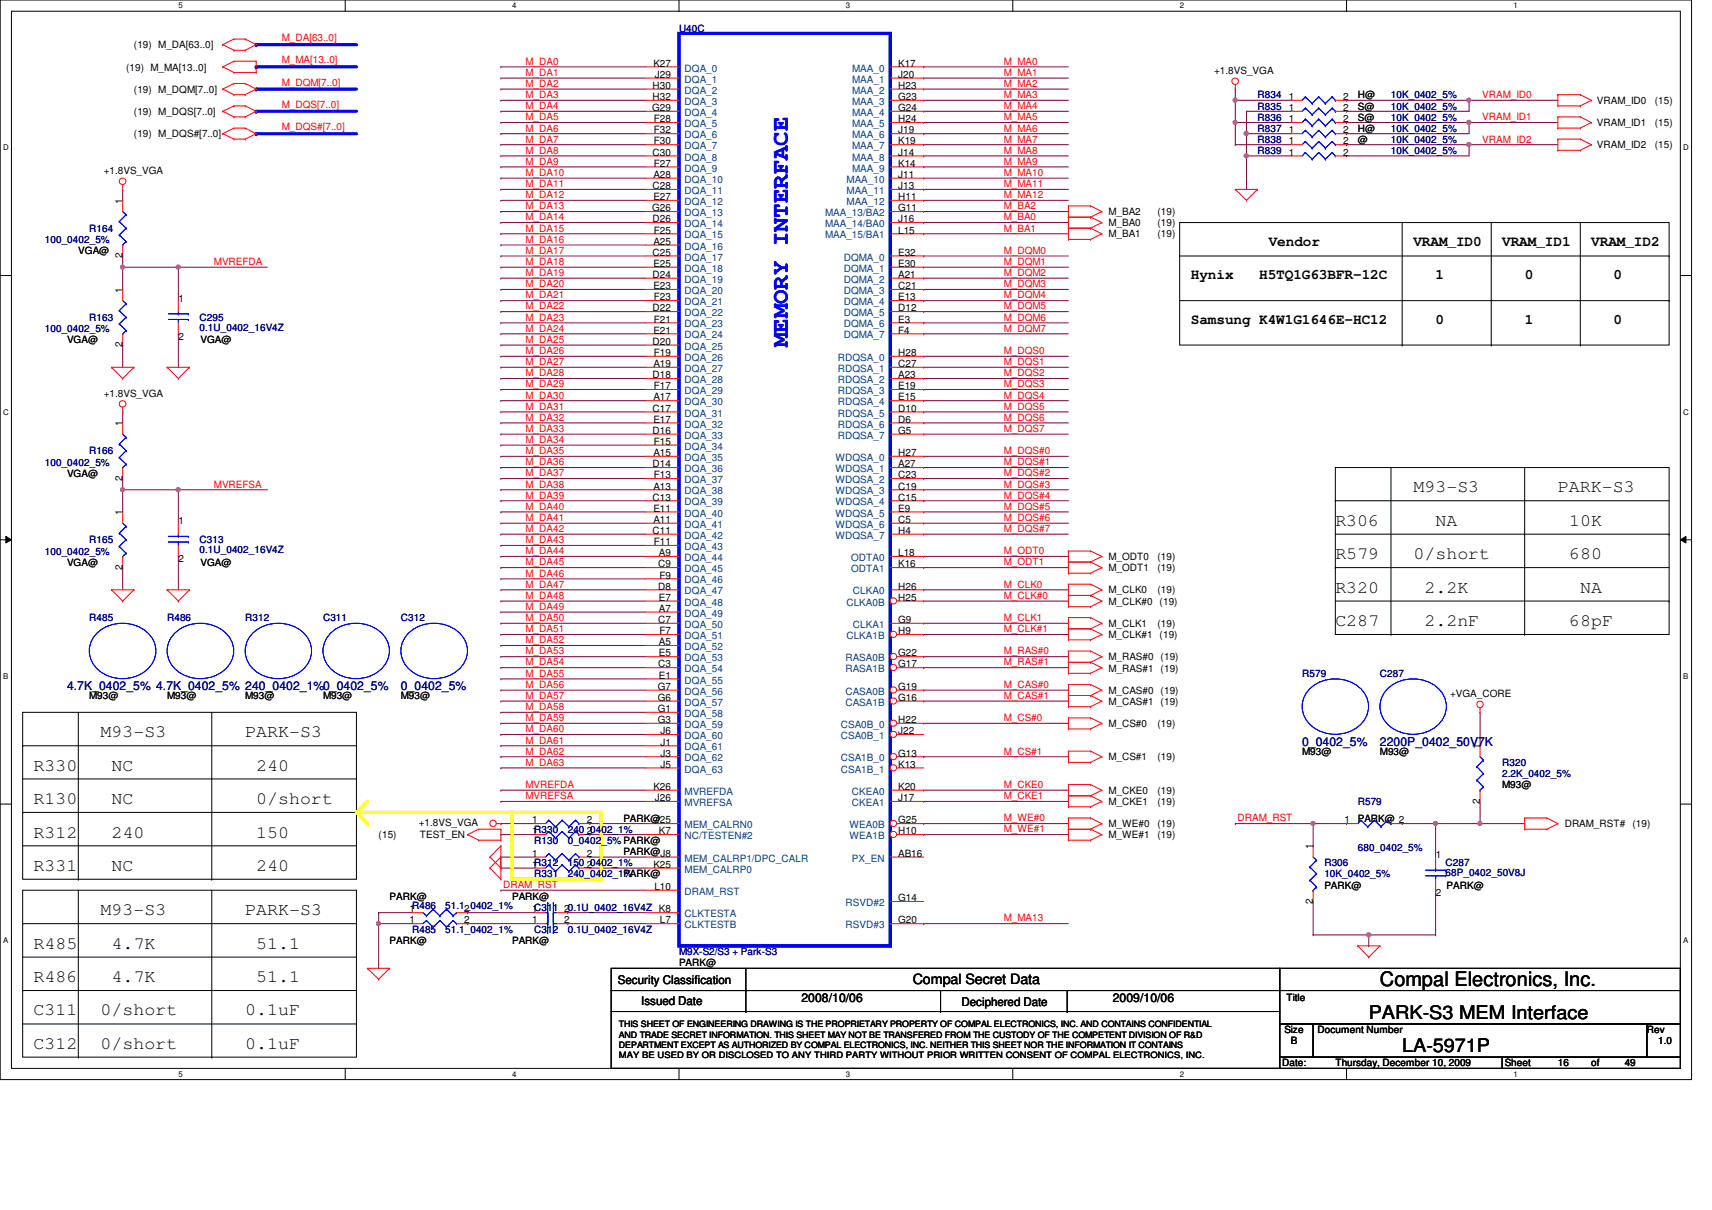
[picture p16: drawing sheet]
<svg xmlns="http://www.w3.org/2000/svg" width="297mm" height="210mm" viewBox="0 0 297 210" stroke-linecap="round" stroke-linejoin="round" font-family="sans-serif">
<defs><g id="words">
<text font-size="4" fill="#00f" x="136.7" y="60.2" transform="rotate(-90 136.7 60.2)">MEMORY INTERFACE</text>
<text font-size="3.5" x="239.4" y="171.1">Compal Electronics, Inc.</text>
<g font-size="3.3">
<text x="237.5" y="176.7">PARK-S3 MEM Interface</text>
<text x="243.3" y="182.5">LA-5971P</text>
</g>
<g font-size="3">
<text x="245.2" y="85.4">M93-S3</text>
<text x="270.3" y="85.4">PARK-S3</text>
<text x="231.7" y="91.2">R306</text>
<text x="249.1" y="91.2">NA</text>
<text x="272.2" y="91.2">10K</text>
<text x="231.7" y="97">R579</text>
<text x="245.2" y="97">0/short</text>
<text x="272.2" y="97">680</text>
<text x="231.7" y="102.8">R320</text>
<text x="247.1" y="102.8">2.2K</text>
<text x="274.2" y="102.8">NA</text>
<text x="231.7" y="108.6">C287</text>
<text x="247.1" y="108.6">2.2nF</text>
<text x="272.2" y="108.6">68pF</text>
<text x="17.4" y="127.9">M93-S3</text>
<text x="42.5" y="127.9">PARK-S3</text>
<text x="5.8" y="133.7">R330</text>
<text x="19.3" y="133.7">NC</text>
<text x="44.4" y="133.7">240</text>
<text x="5.8" y="139.5">R130</text>
<text x="19.3" y="139.5">NC</text>
<text x="44.4" y="139.5">0/short</text>
<text x="5.8" y="145.3">R312</text>
<text x="19.3" y="145.3">240</text>
<text x="44.4" y="145.3">150</text>
<text x="5.8" y="151.1">R331</text>
<text x="19.3" y="151.1">NC</text>
<text x="44.4" y="151.1">240</text>
<text x="17.4" y="158.8">M93-S3</text>
<text x="42.5" y="158.8">PARK-S3</text>
<text x="5.8" y="164.6">R485</text>
<text x="19.3" y="164.6">4.7K</text>
<text x="44.4" y="164.6">51.1</text>
<text x="5.8" y="170.4">R486</text>
<text x="19.3" y="170.4">4.7K</text>
<text x="44.4" y="170.4">51.1</text>
<text x="5.8" y="176.1">C311</text>
<text x="17.4" y="176.1">0/short</text>
<text x="42.5" y="176.1">0.1uF</text>
<text x="5.8" y="181.9">C312</text>
<text x="17.4" y="181.9">0/short</text>
<text x="42.5" y="181.9">0.1uF</text>
</g>
<g font-size="2.5">
<text x="220.1" y="42.6">Vendor</text>
<text x="245.2" y="42.6">VRAM_ID0</text>
<text x="260.6" y="42.6">VRAM_ID1</text>
<text x="276.1" y="42.6">VRAM_ID2</text>
<text x="206.6" y="48.4">Hynix</text>
<text x="218.5" y="48.4">H5TQ1G63BFR-12C</text>
<text x="249.1" y="48.4">1</text>
<text x="264.5" y="48.4">0</text>
<text x="279.9" y="48.4">0</text>
<text x="206.6" y="56.1">Samsung K4W1G1646E-HC12</text>
<text x="249.1" y="56.1">0</text>
<text x="264.5" y="56.1">1</text>
<text x="279.9" y="56.1">0</text>
<text x="158.4" y="170.8">Compal Secret Data</text>
</g>
<g font-size="2.1" fill="#000080">
<text x="11.6" y="119.7">4.7K_0402_5% 4.7K_0402_5% 240_0402_1%0_0402_5%</text>
<text x="69.6" y="119.7">0_0402_5%</text>
<text x="225.9" y="129.4">0_0402_5%</text>
<text x="239.4" y="129.4">2200P_0402_50V7K</text>
</g>
<g font-size="2.1">
<text x="107.2" y="170.6">Security Classification</text>
<text x="139.1" y="173.8">2008/10/06</text>
<text x="193.1" y="173.8">2009/10/06</text>
<text x="111.2" y="174.3">Issued Date</text>
<text x="166.8" y="174.5">Deciphered Date</text>
</g>
<g font-size="1.7" fill="#000080">
<text x="117.8" y="5.5">U40C</text>
<text x="218.2" y="17.1">R834</text>
<text x="241.3" y="17.1">10K_0402_5%</text>
<text x="218.2" y="20.9">R836</text>
<text x="218.2" y="22.9">R837</text>
<text x="218.2" y="19">R835</text>
<text x="241.3" y="20.9">10K_0402_5%</text>
<text x="241.3" y="22.9">10K_0402_5%</text>
<text x="241.3" y="19">10K_0402_5%</text>
<text x="218.2" y="26.7">R839</text>
<text x="218.2" y="24.8">R838</text>
<text x="241.3" y="26.7">10K_0402_5%</text>
<text x="241.3" y="24.8">10K_0402_5%</text>
<text x="15.5" y="40.2">R164</text>
<text x="7.8" y="42.2">100_0402_5%</text>
<text x="7.8" y="57.6">100_0402_5%</text>
<text x="15.5" y="55.7">R163</text>
<text x="34.6" y="55.7">C295</text>
<text x="34.6" y="57.4">0.1U_0402_16V4Z</text>
<text x="7.8" y="80.8">100_0402_5%</text>
<text x="15.5" y="78.8">R166</text>
<text x="15.5" y="94.3">R165</text>
<text x="34.6" y="94.3">C313</text>
<text x="7.8" y="96.2">100_0402_5%</text>
<text x="34.6" y="96">0.1U_0402_16V4Z</text>
<text x="15.5" y="107.8">R485</text>
<text x="29" y="107.8">R486</text>
<text x="42.5" y="107.8">R312</text>
<text x="56" y="107.8">C311</text>
<text x="69.6" y="107.8">C312</text>
<text x="225.9" y="117.4">R579</text>
<text x="239.4" y="117.4">C287</text>
<text x="260.6" y="132.9">R320</text>
<text x="260.6" y="134.8">2.2K_0402_5%</text>
<text x="235.6" y="139.7">R579</text>
<text x="92.7" y="146.4">R130</text>
<text x="98.5" y="146.4">0_0402_5% PARK@</text>
<text x="98.5" y="144.5">240_0402_1%</text>
<text x="235.6" y="147.6">680_0402_5%</text>
<text x="92.7" y="152.2">R331</text>
<text x="98.5" y="152.2">240_0402_1%</text>
<text x="98.5" y="150.3">150_0402_1%</text>
<text x="229.8" y="150.3">R306</text>
<text x="229.8" y="152.2">10K_0402_5%</text>
<text x="250.8" y="150.3">C287</text>
<text x="250.8" y="152">68P_0402_50V8J</text>
<text x="71.5" y="161.8">R485</text>
<text x="71.5" y="157.6">R486</text>
<text x="77.3" y="161.8">51.1_0402_1%</text>
<text x="77.3" y="157.6">51.1_0402_1%</text>
<text x="92.7" y="161.8">C312</text>
<text x="98.5" y="161.8">0.1U_0402_16V4Z</text>
<text x="117.8" y="165.7">M9X-S2/S3 + Park-S3</text>
</g>
<g font-size="1.7">
<text x="23.2" y="8.4">(19) M_DA[63..0]</text>
<text x="113.4" y="11.6">K27</text>
<text x="155.8" y="11.6">K17</text>
<text x="21.9" y="12.2">(19) M_MA[13..0]</text>
<text x="23.2" y="16.1">(19) M_DQM[7..0]</text>
<text x="113.2" y="15.4">H30</text>
<text x="113.2" y="17.4">H32</text>
<text x="113.6" y="13.5">J29</text>
<text x="155.8" y="13.5">J20</text>
<text x="155.8" y="15.4">H23</text>
<text x="155.8" y="17.4">G23</text>
<text x="210.6" y="12.8">+1.8VS_VGA</text>
<text x="223.6" y="17.4">1</text>
<text x="233" y="17.4">2</text>
<text x="235.6" y="17.1">H@</text>
<text x="23.2" y="23.8">(19) M_DQS#[7..0]</text>
<text x="23.2" y="20">(19) M_DQS[7..0]</text>
<text x="113.2" y="19.3">G29</text>
<text x="113.4" y="21.2">F28</text>
<text x="113.4" y="23.2">F32</text>
<text x="155.8" y="19.3">G24</text>
<text x="155.8" y="21.2">H24</text>
<text x="155.8" y="23.2">J19</text>
<text x="223.6" y="21.2">1</text>
<text x="223.6" y="23.2">1</text>
<text x="223.6" y="19.3">1</text>
<text x="233" y="21.2">2</text>
<text x="233" y="23.2">2</text>
<text x="233" y="19.3">2</text>
<text x="235.6" y="20.9">S@</text>
<text x="235.6" y="22.9">H@</text>
<text x="235.6" y="19">S@</text>
<text x="277.1" y="18">VRAM_ID0</text>
<text x="277.1" y="21.9">VRAM_ID1</text>
<text x="287.1" y="18">(15)</text>
<text x="287.1" y="21.9">(15)</text>
<text x="113.2" y="27">C30</text>
<text x="113.4" y="25.1">F30</text>
<text x="113.4" y="28.9">F27</text>
<text x="155.8" y="25.1">K19</text>
<text x="155.8" y="27">J14</text>
<text x="155.8" y="28.9">K14</text>
<text x="223.6" y="27">1</text>
<text x="223.6" y="25.1">1</text>
<text x="233" y="27">2</text>
<text x="233" y="25.1">2</text>
<text x="235.6" y="24.8">@</text>
<text x="277.1" y="25.7">VRAM_ID2</text>
<text x="287.1" y="25.7">(15)</text>
<text x="18" y="30.2">+1.8VS_VGA</text>
<text x="21.2" y="35.3" transform="rotate(-90 21.2 35.3)">1</text>
<text x="113.2" y="32.8">C28</text>
<text x="113.4" y="30.9">A28</text>
<text x="113.4" y="34.7">E27</text>
<text x="155.8" y="30.9">J11</text>
<text x="155.8" y="32.8">J13</text>
<text x="155.8" y="34.7">H11</text>
<text x="113.2" y="36.7">G26</text>
<text x="113.2" y="38.6">D26</text>
<text x="113.4" y="40.5">F25</text>
<text x="155.8" y="36.7">G11</text>
<text x="155.8" y="38.6">J16</text>
<text x="155.8" y="40.5">L15</text>
<text x="192.3" y="37.3">M_BA2</text>
<text x="192.3" y="39.3">M_BA0</text>
<text x="192.3" y="41.2">M_BA1</text>
<text x="200.8" y="37.3">(19)</text>
<text x="200.8" y="39.3">(19)</text>
<text x="200.8" y="41.2">(19)</text>
<text x="13.6" y="44.1">VGA@</text>
<text x="21.2" y="44.8" transform="rotate(-90 21.2 44.8)">2</text>
<text x="113.2" y="44.4">C25</text>
<text x="113.4" y="42.5">A25</text>
<text x="113.4" y="46.3">E25</text>
<text x="155.8" y="44.4">E32</text>
<text x="155.8" y="46.3">E30</text>
<text x="21.2" y="50.8" transform="rotate(-90 21.2 50.8)">1</text>
<text x="31" y="52.3">1</text>
<text x="113.2" y="48.2">D24</text>
<text x="113.4" y="50.2">E23</text>
<text x="113.4" y="52.1">F23</text>
<text x="155.8" y="48.2">A21</text>
<text x="155.8" y="50.2">C21</text>
<text x="155.8" y="52.1">E13</text>
<text x="11.6" y="59.5">VGA@</text>
<text x="31" y="59">2</text>
<text x="34.8" y="59.5">VGA@</text>
<text x="113.2" y="54">D22</text>
<text x="113.2" y="59.8">D20</text>
<text x="113.4" y="57.9">E21</text>
<text x="113.4" y="56">F21</text>
<text x="155.8" y="54">D12</text>
<text x="155.8" y="56">E3</text>
<text x="155.8" y="57.9">F4</text>
<text x="21.2" y="60.2" transform="rotate(-90 21.2 60.2)">2</text>
<text x="113.2" y="65.6">D18</text>
<text x="113.4" y="63.7">A19</text>
<text x="113.4" y="61.8">F19</text>
<text x="155.8" y="61.8">H28</text>
<text x="155.8" y="63.7">C27</text>
<text x="155.8" y="65.6">A23</text>
<text x="18" y="68.8">+1.8VS_VGA</text>
<text x="113.2" y="71.4">C17</text>
<text x="113.4" y="69.5">A17</text>
<text x="113.4" y="67.5">F17</text>
<text x="155.8" y="67.5">E19</text>
<text x="155.8" y="69.5">E15</text>
<text x="155.8" y="71.4">D10</text>
<text x="21.2" y="74" transform="rotate(-90 21.2 74)">1</text>
<text x="113.2" y="75.3">D16</text>
<text x="113.4" y="73.3">E17</text>
<text x="113.4" y="77.2">F15</text>
<text x="155.8" y="73.3">D6</text>
<text x="155.8" y="75.3">G5</text>
<text x="11.6" y="82.7">VGA@</text>
<text x="21.2" y="83.4" transform="rotate(-90 21.2 83.4)">2</text>
<text x="113.2" y="81.1">D14</text>
<text x="113.4" y="79.1">A15</text>
<text x="113.4" y="83">F13</text>
<text x="155.8" y="79.1">H27</text>
<text x="155.8" y="81.1">A27</text>
<text x="155.8" y="83">C23</text>
<text x="21.2" y="89.4" transform="rotate(-90 21.2 89.4)">1</text>
<text x="113.2" y="86.8">C13</text>
<text x="113.4" y="84.9">A13</text>
<text x="113.4" y="88.8">E11</text>
<text x="155.8" y="84.9">C19</text>
<text x="155.8" y="86.8">C15</text>
<text x="155.8" y="88.8">E9</text>
<text x="31" y="90.9">1</text>
<text x="113.2" y="92.6">C11</text>
<text x="113.4" y="90.7">A11</text>
<text x="113.4" y="94.6">F11</text>
<text x="155.8" y="90.7">C5</text>
<text x="155.8" y="92.6">H4</text>
<text x="11.6" y="98.1">VGA@</text>
<text x="21.2" y="98.8" transform="rotate(-90 21.2 98.8)">2</text>
<text x="31" y="97.6">2</text>
<text x="34.8" y="98.1">VGA@</text>
<text x="114.2" y="98.4">C9</text>
<text x="114.3" y="96.5">A9</text>
<text x="114.4" y="100.4">F9</text>
<text x="155.8" y="96.5">L18</text>
<text x="155.8" y="98.4">K16</text>
<text x="192.3" y="97.2">M_ODT0</text>
<text x="192.3" y="99.1">M_ODT1</text>
<text x="200.8" y="97.2">(19)</text>
<text x="200.8" y="99.1">(19)</text>
<text x="114.2" y="102.3">D8</text>
<text x="114.3" y="104.2">E7</text>
<text x="114.3" y="106.1">A7</text>
<text x="155.8" y="102.3">H26</text>
<text x="155.8" y="104.2">H25</text>
<text x="192.3" y="103">M_CLK0</text>
<text x="192.3" y="104.9">M_CLK#0 (19)</text>
<text x="200.8" y="103">(19)</text>
<text x="114.2" y="108.1">C7</text>
<text x="114.3" y="111.9">A5</text>
<text x="114.3" y="113.9">E5</text>
<text x="114.4" y="110">F7</text>
<text x="155.8" y="108.1">G9</text>
<text x="155.8" y="110">H9</text>
<text x="155.8" y="113.9">G22</text>
<text x="192.3" y="108.8">M_CLK1</text>
<text x="192.3" y="110.7">M_CLK#1 (19)</text>
<text x="200.8" y="108.8">(19)</text>
<text x="114.1" y="119.7">G7</text>
<text x="114.2" y="115.8">C3</text>
<text x="114.3" y="117.7">E1</text>
<text x="155.8" y="119.7">G19</text>
<text x="155.8" y="115.8">G17</text>
<text x="192.3" y="114.6">M_RAS#0 (19)</text>
<text x="192.3" y="116.5">M_RAS#1 (19)</text>
<text x="15.5" y="121.3">M93@</text>
<text x="29" y="121.3">M93@</text>
<text x="42.5" y="121.3">M93@</text>
<text x="56" y="121.3">M93@</text>
<text x="69.6" y="121.3">M93@</text>
<text x="114.1" y="121.6">G6</text>
<text x="114.1" y="123.5">G1</text>
<text x="114.1" y="125.4">G3</text>
<text x="155.8" y="121.6">G16</text>
<text x="155.8" y="125.4">H22</text>
<text x="192.3" y="120.4">M_CAS#0 (19)</text>
<text x="192.3" y="122.3">M_CAS#1 (19)</text>
<text x="251.6" y="120.9">+VGA_CORE</text>
<text x="114.6" y="127.4">J6</text>
<text x="114.6" y="129.3">J1</text>
<text x="114.6" y="131.2">J3</text>
<text x="155.8" y="127.4">J22</text>
<text x="155.8" y="131.2">G13</text>
<text x="192.3" y="126.2">M_CS#0</text>
<text x="192.3" y="131.9">M_CS#1</text>
<text x="200.8" y="126.2">(19)</text>
<text x="200.8" y="131.9">(19)</text>
<text x="225.9" y="131">M93@</text>
<text x="239.4" y="131">M93@</text>
<text x="256.7" y="129.9" transform="rotate(-90 256.7 129.9)">1</text>
<text x="113.4" y="137">K26</text>
<text x="114.6" y="133.2">J5</text>
<text x="155.8" y="137">K20</text>
<text x="155.8" y="133.2">K13</text>
<text x="192.3" y="137.7">M_CKE0</text>
<text x="200.8" y="137.7">(19)</text>
<text x="260.6" y="136.7">M93@</text>
<text x="72.6" y="143.3">+1.8VS_VGA</text>
<text x="92.3" y="142.8">1</text>
<text x="101.8" y="142.8">2</text>
<text x="108.2" y="142.5">PARK@</text>
<text x="113.6" y="139">J26</text>
<text x="113.6" y="142.8">J25</text>
<text x="155.8" y="139">J17</text>
<text x="155.8" y="142.8">G25</text>
<text x="192.3" y="139.7">M_CKE1</text>
<text x="192.3" y="143.5">M_WE#0</text>
<text x="200.8" y="143.5">(19)</text>
<text x="200.8" y="139.7">(19)</text>
<text x="233.3" y="142.8">1</text>
<text x="235.6" y="142.5">PARK@ 2</text>
<text x="256.7" y="139.4" transform="rotate(-90 256.7 139.4)">2</text>
<text x="271.5" y="143.5">DRAM_RST#</text>
<text x="283.2" y="143.5">(19)</text>
<text x="65.7" y="145.5">(15)</text>
<text x="72.9" y="145.5">TEST_EN</text>
<text x="92.3" y="144.7">1R330</text>
<text x="92.3" y="148.6">1</text>
<text x="101.8" y="144.7">2</text>
<text x="101.8" y="148.6">2</text>
<text x="108.2" y="148.3">PARK@J8</text>
<text x="114.3" y="144.7">K7</text>
<text x="155.8" y="148.6">AB16</text>
<text x="155.8" y="144.7">H10</text>
<text x="192.3" y="145.5">M_WE#1</text>
<text x="200.8" y="145.5">(19)</text>
<text x="227.8" y="147.3" transform="rotate(-90 227.8 147.3)">1</text>
<text x="249.1" y="148.8">1</text>
<text x="92.3" y="150.5">1R312</text>
<text x="101.8" y="150.5">2</text>
<text x="108.2" y="152.2">PARK@</text>
<text x="113.4" y="150.5">K25</text>
<text x="113.5" y="154.4">L10</text>
<text x="229.8" y="154.1">PARK@</text>
<text x="249.1" y="155.5">2</text>
<text x="251" y="154.1">PARK@</text>
<text x="67.6" y="156">PARK@</text>
<text x="71.1" y="160.2">1</text>
<text x="71.1" y="158.3">1</text>
<text x="80.6" y="160.2">2</text>
<text x="80.6" y="158.3">2</text>
<text x="88.9" y="156">PARK@</text>
<text x="92.3" y="158.3">1C311</text>
<text x="92.3" y="160.2">1</text>
<text x="97.9" y="158.3">20.1U_0402_16V4Z K8</text>
<text x="97.9" y="160.2">2</text>
<text x="114.5" y="160.2">L7</text>
<text x="155.8" y="156.3">G14</text>
<text x="155.8" y="160.2">G20</text>
<text x="227.8" y="156.8" transform="rotate(-90 227.8 156.8)">2</text>
<text x="67.6" y="163.8">PARK@</text>
<text x="88.9" y="163.8">PARK@</text>
<text x="117.8" y="167.6">PARK@</text>
<text x="223.2" y="173.6">Title</text>
<text x="222.8" y="179.2">Size</text>
<text x="228.6" y="179.2">Document Number</text>
<text x="285.7" y="179.2">Rev</text>
<text x="222.5" y="185">Date:</text>
<text x="224" y="181.1">B</text>
<text x="231.7" y="185">Thursday, December 10, 2009</text>
<text x="261.1" y="185">Sheet</text>
<text x="270.3" y="185">16</text>
<text x="276.1" y="185">of</text>
<text x="281.9" y="185">49</text>
<text x="287.7" y="181.1">1.0</text>
</g>
<g font-size="1.7" fill="#f00">
<text x="48.9" y="7.2">M_DA[63..0]</text>
<text x="48.9" y="11">M_MA[13..0]</text>
<text x="91.2" y="11.2">M_DA0</text>
<text x="174.2" y="11.2">M_MA0</text>
<text x="48.9" y="14.9">M_DQM[7..0]</text>
<text x="91.2" y="13.2">M_DA1</text>
<text x="91.2" y="15.1">M_DA2</text>
<text x="91.2" y="17">M_DA3</text>
<text x="174.2" y="13.2">M_MA1</text>
<text x="174.2" y="15.1">M_MA2</text>
<text x="174.2" y="17">M_MA3</text>
<text x="257.2" y="17">VRAM_ID0</text>
<text x="48.9" y="18.7">M_DQS[7..0]</text>
<text x="48.9" y="22.6">M_DQS#[7..0]</text>
<text x="91.2" y="18.9">M_DA4</text>
<text x="91.2" y="20.9">M_DA5</text>
<text x="91.2" y="22.8">M_DA6</text>
<text x="174.2" y="18.9">M_MA4</text>
<text x="174.2" y="20.9">M_MA5</text>
<text x="174.2" y="22.8">M_MA6</text>
<text x="257.2" y="20.9">VRAM_ID1</text>
<text x="91.2" y="24.7">M_DA7</text>
<text x="91.2" y="26.7">M_DA8</text>
<text x="91.2" y="28.6">M_DA9</text>
<text x="174.2" y="24.7">M_MA7</text>
<text x="174.2" y="26.7">M_MA8</text>
<text x="174.2" y="28.6">M_MA9</text>
<text x="257.2" y="24.7">VRAM_ID2</text>
<text x="91.2" y="34.4">M_DA12</text>
<text x="91.2" y="30.5">M_DA10</text>
<text x="91.2" y="32.5">M_DA11</text>
<text x="174.2" y="34.4">M_MA12</text>
<text x="174.2" y="30.5">M_MA10</text>
<text x="174.2" y="32.5">M_MA11</text>
<text x="91.2" y="36.3">M_DA13</text>
<text x="91.2" y="38.2">M_DA14</text>
<text x="91.2" y="40.2">M_DA15</text>
<text x="174.2" y="36.3">M_BA2</text>
<text x="174.2" y="38.2">M_BA0</text>
<text x="174.2" y="40.2">M_BA1</text>
<text x="37.1" y="46">MVREFDA</text>
<text x="91.2" y="42.1">M_DA16</text>
<text x="91.2" y="44">M_DA17</text>
<text x="91.2" y="46">M_DA18</text>
<text x="91.2" y="47.9">M_DA19</text>
<text x="174.2" y="44">M_DQM0</text>
<text x="174.2" y="46">M_DQM1</text>
<text x="174.2" y="47.9">M_DQM2</text>
<text x="91.2" y="49.8">M_DA20</text>
<text x="91.2" y="51.8">M_DA21</text>
<text x="91.2" y="53.7">M_DA22</text>
<text x="174.2" y="49.8">M_DQM3</text>
<text x="174.2" y="51.8">M_DQM4</text>
<text x="174.2" y="53.7">M_DQM5</text>
<text x="91.2" y="55.6">M_DA23</text>
<text x="91.2" y="57.5">M_DA24</text>
<text x="91.2" y="59.5">M_DA25</text>
<text x="174.2" y="55.6">M_DQM6</text>
<text x="174.2" y="57.5">M_DQM7</text>
<text x="91.2" y="65.3">M_DA28</text>
<text x="91.2" y="61.4">M_DA26</text>
<text x="91.2" y="63.3">M_DA27</text>
<text x="174.2" y="65.3">M_DQS2</text>
<text x="174.2" y="61.4">M_DQS0</text>
<text x="174.2" y="63.3">M_DQS1</text>
<text x="91.2" y="67.2">M_DA29</text>
<text x="91.2" y="69.1">M_DA30</text>
<text x="91.2" y="71.1">M_DA31</text>
<text x="174.2" y="67.2">M_DQS3</text>
<text x="174.2" y="69.1">M_DQS4</text>
<text x="174.2" y="71.1">M_DQS5</text>
<text x="91.2" y="73">M_DA32</text>
<text x="91.2" y="74.9">M_DA33</text>
<text x="91.2" y="76.8">M_DA34</text>
<text x="174.2" y="73">M_DQS6</text>
<text x="174.2" y="74.9">M_DQS7</text>
<text x="91.2" y="80.7">M_DA36</text>
<text x="91.2" y="82.6">M_DA37</text>
<text x="91.2" y="78.8">M_DA35</text>
<text x="174.2" y="82.6">M_DQS#2</text>
<text x="174.2" y="78.8">M_DQS#0</text>
<text x="174.2" y="80.7">M_DQS#1</text>
<text x="37.1" y="84.6">MVREFSA</text>
<text x="91.2" y="84.6">M_DA38</text>
<text x="91.2" y="86.5">M_DA39</text>
<text x="91.2" y="88.4">M_DA40</text>
<text x="174.2" y="84.6">M_DQS#3</text>
<text x="174.2" y="86.5">M_DQS#4</text>
<text x="174.2" y="88.4">M_DQS#5</text>
<text x="91.2" y="90.4">M_DA41</text>
<text x="91.2" y="92.3">M_DA42</text>
<text x="91.2" y="94.2">M_DA43</text>
<text x="174.2" y="90.4">M_DQS#6</text>
<text x="174.2" y="92.3">M_DQS#7</text>
<text x="91.2" y="96.1">M_DA44</text>
<text x="91.2" y="98.1">M_DA45</text>
<text x="91.2" y="100">M_DA46</text>
<text x="91.2" y="101.9">M_DA47</text>
<text x="174.2" y="101.9">M_CLK0</text>
<text x="174.2" y="96.1">M_ODT0</text>
<text x="174.2" y="98.1">M_ODT1</text>
<text x="91.2" y="103.9">M_DA48</text>
<text x="91.2" y="105.8">M_DA49</text>
<text x="91.2" y="107.7">M_DA50</text>
<text x="174.2" y="103.9">M_CLK#0</text>
<text x="174.2" y="107.7">M_CLK1</text>
<text x="91.2" y="111.6">M_DA52</text>
<text x="91.2" y="113.5">M_DA53</text>
<text x="91.2" y="109.7">M_DA51</text>
<text x="174.2" y="109.7">M_CLK#1</text>
<text x="174.2" y="113.5">M_RAS#0</text>
<text x="91.2" y="115.4">M_DA54</text>
<text x="91.2" y="117.4">M_DA55</text>
<text x="91.2" y="119.3">M_DA56</text>
<text x="174.2" y="119.3">M_CAS#0</text>
<text x="174.2" y="115.4">M_RAS#1</text>
<text x="91.2" y="121.2">M_DA57</text>
<text x="91.2" y="123.2">M_DA58</text>
<text x="91.2" y="125.1">M_DA59</text>
<text x="174.2" y="121.2">M_CAS#1</text>
<text x="174.2" y="125.1">M_CS#0</text>
<text x="91.2" y="127">M_DA60</text>
<text x="91.2" y="129">M_DA61</text>
<text x="91.2" y="130.9">M_DA62</text>
<text x="174.2" y="130.9">M_CS#1</text>
<text x="91.2" y="132.8">M_DA63</text>
<text x="91.2" y="136.7">MVREFDA</text>
<text x="174.2" y="136.7">M_CKE0</text>
<text x="91.2" y="138.6">MVREFSA</text>
<text x="174.2" y="138.6">M_CKE1</text>
<text x="174.2" y="142.5">M_WE#0</text>
<text x="214.7" y="142.5">DRAM_RST</text>
<text x="174.2" y="144.4">M_WE#1</text>
<text x="87.3" y="154.1">DRAM_RST</text>
<text x="174.2" y="159.9">M_MA13</text>
</g>
<g font-size="1.7" fill="#004080">
<text x="118.8" y="12.4">DQA_0</text>
<text x="118.8" y="14.4">DQA_1</text>
<text x="118.8" y="16.3">DQA_2</text>
<text x="147.9" y="12.4">MAA_0</text>
<text x="147.9" y="14.4">MAA_1</text>
<text x="147.9" y="16.3">MAA_2</text>
<text x="118.8" y="18.2">DQA_3</text>
<text x="118.8" y="20.1">DQA_4</text>
<text x="118.8" y="22.1">DQA_5</text>
<text x="147.9" y="18.2">MAA_3</text>
<text x="147.9" y="20.1">MAA_4</text>
<text x="147.9" y="22.1">MAA_5</text>
<text x="118.8" y="24">DQA_6</text>
<text x="118.8" y="25.9">DQA_7</text>
<text x="118.8" y="27.9">DQA_8</text>
<text x="118.8" y="29.8">DQA_9</text>
<text x="147.9" y="24">MAA_6</text>
<text x="147.9" y="25.9">MAA_7</text>
<text x="147.9" y="27.9">MAA_8</text>
<text x="147.9" y="29.8">MAA_9</text>
<text x="118.8" y="31.7">DQA_10</text>
<text x="118.8" y="33.7">DQA_11</text>
<text x="118.8" y="35.6">DQA_12</text>
<text x="146.9" y="31.7">MAA_10</text>
<text x="146.9" y="33.7">MAA_11</text>
<text x="146.9" y="35.6">MAA_12</text>
<text x="118.8" y="37.5">DQA_13</text>
<text x="118.8" y="39.4">DQA_14</text>
<text x="118.8" y="41.4">DQA_15</text>
<text x="143.2" y="37.5">MAA_13/BA2</text>
<text x="143.2" y="39.4">MAA_14/BA0</text>
<text x="143.2" y="41.4">MAA_15/BA1</text>
<text x="118.8" y="43.3">DQA_16</text>
<text x="118.8" y="45.2">DQA_17</text>
<text x="118.8" y="47.2">DQA_18</text>
<text x="146.4" y="45.2">DQMA_0</text>
<text x="146.4" y="47.2">DQMA_1</text>
<text x="118.8" y="49.1">DQA_19</text>
<text x="118.8" y="51">DQA_20</text>
<text x="118.8" y="53">DQA_21</text>
<text x="146.4" y="49.1">DQMA_2</text>
<text x="146.4" y="51">DQMA_3</text>
<text x="146.4" y="53">DQMA_4</text>
<text x="118.8" y="54.9">DQA_22</text>
<text x="118.8" y="56.8">DQA_23</text>
<text x="118.8" y="58.7">DQA_24</text>
<text x="146.4" y="54.9">DQMA_5</text>
<text x="146.4" y="56.8">DQMA_6</text>
<text x="146.4" y="58.7">DQMA_7</text>
<text x="118.8" y="60.7">DQA_25</text>
<text x="118.8" y="62.6">DQA_26</text>
<text x="118.8" y="64.5">DQA_27</text>
<text x="145.4" y="62.6">RDQSA_0</text>
<text x="145.4" y="64.5">RDQSA_1</text>
<text x="118.8" y="66.5">DQA_28</text>
<text x="118.8" y="68.4">DQA_29</text>
<text x="118.8" y="70.3">DQA_30</text>
<text x="145.4" y="66.5">RDQSA_2</text>
<text x="145.4" y="68.4">RDQSA_3</text>
<text x="145.4" y="70.3">RDQSA_4</text>
<text x="118.8" y="72.3">DQA_31</text>
<text x="118.8" y="74.2">DQA_32</text>
<text x="118.8" y="76.1">DQA_33</text>
<text x="145.4" y="72.3">RDQSA_5</text>
<text x="145.4" y="74.2">RDQSA_6</text>
<text x="145.4" y="76.1">RDQSA_7</text>
<text x="118.8" y="78">DQA_34</text>
<text x="118.8" y="80">DQA_35</text>
<text x="118.8" y="81.9">DQA_36</text>
<text x="118.8" y="83.8">DQA_37</text>
<text x="144.9" y="80">WDQSA_0</text>
<text x="144.9" y="81.9">WDQSA_1</text>
<text x="144.9" y="83.8">WDQSA_2</text>
<text x="118.8" y="85.8">DQA_38</text>
<text x="118.8" y="87.7">DQA_39</text>
<text x="118.8" y="89.6">DQA_40</text>
<text x="144.9" y="85.8">WDQSA_3</text>
<text x="144.9" y="87.7">WDQSA_4</text>
<text x="144.9" y="89.6">WDQSA_5</text>
<text x="118.8" y="91.6">DQA_41</text>
<text x="118.8" y="93.5">DQA_42</text>
<text x="118.8" y="95.4">DQA_43</text>
<text x="144.9" y="91.6">WDQSA_6</text>
<text x="144.9" y="93.5">WDQSA_7</text>
<text x="118.8" y="97.3">DQA_44</text>
<text x="118.8" y="99.3">DQA_45</text>
<text x="118.8" y="101.2">DQA_46</text>
<text x="147.7" y="97.3">ODTA0</text>
<text x="147.7" y="99.3">ODTA1</text>
<text x="118.8" y="103.1">DQA_47</text>
<text x="118.8" y="105.1">DQA_48</text>
<text x="118.8" y="107">DQA_49</text>
<text x="146.9" y="105.1">CLKA0B</text>
<text x="148" y="103.1">CLKA0</text>
<text x="118.8" y="108.9">DQA_50</text>
<text x="118.8" y="110.9">DQA_51</text>
<text x="118.8" y="112.8">DQA_52</text>
<text x="146.9" y="110.9">CLKA1B</text>
<text x="148" y="108.9">CLKA1</text>
<text x="118.8" y="114.7">DQA_53</text>
<text x="118.8" y="116.6">DQA_54</text>
<text x="118.8" y="118.6">DQA_55</text>
<text x="146.7" y="114.7">RASA0B</text>
<text x="146.7" y="116.6">RASA1B</text>
<text x="118.8" y="120.5">DQA_56</text>
<text x="118.8" y="122.4">DQA_57</text>
<text x="118.8" y="124.4">DQA_58</text>
<text x="146.7" y="120.5">CASA0B</text>
<text x="146.7" y="122.4">CASA1B</text>
<text x="118.8" y="126.3">DQA_59</text>
<text x="118.8" y="128.2">DQA_60</text>
<text x="118.8" y="130.2">DQA_61</text>
<text x="145.9" y="126.3">CSA0B_0</text>
<text x="145.9" y="128.2">CSA0B_1</text>
<text x="118.8" y="132.1">DQA_62</text>
<text x="118.8" y="134">DQA_63</text>
<text x="118.8" y="137.9">MVREFDA</text>
<text x="145.9" y="132.1">CSA1B_0</text>
<text x="145.9" y="134">CSA1B_1</text>
<text x="147.8" y="137.9">CKEA0</text>
<text x="118.8" y="139.8">MVREFSA</text>
<text x="118.8" y="143.7">MEM_CALRN0</text>
<text x="147.4" y="143.7">WEA0B</text>
<text x="147.8" y="139.8">CKEA1</text>
<text x="118.8" y="149.5">MEM_CALRP1/DPC_CALR</text>
<text x="118.8" y="145.6">NC/TESTEN#2</text>
<text x="147.4" y="145.6">WEA1B</text>
<text x="147.8" y="149.5">PX_EN</text>
<text x="118.8" y="151.4">MEM_CALRP0</text>
<text x="118.8" y="155.2">DRAM_RST</text>
<text x="118.8" y="159.1">CLKTESTA</text>
<text x="118.8" y="161">CLKTESTB</text>
<text x="146.7" y="157.2">RSVD#2</text>
<text x="146.7" y="161">RSVD#3</text>
</g>
<g font-size="1.5">
<text x="107.4" y="178.2">THIS SHEET OF ENGINEERING DRAWING IS THE PROPRIETARY PROPERTY OF COMPAL ELECTRONICS, INC. AND CONTAINS CONFIDENTIAL</text>
<text x="107.4" y="180">AND TRADE SECRET INFORMATION. THIS SHEET MAY NOT BE TRANSFERED FROM THE CUSTODY OF THE COMPETENT DIVISION OF R&amp;D</text>
<text x="107.4" y="181.8">DEPARTMENT EXCEPT AS AUTHORIZED BY COMPAL ELECTRONICS, INC. NEITHER THIS SHEET NOR THE INFORMATION IT CONTAINS</text>
<text x="107.4" y="183.6">MAY BE USED BY OR DISCLOSED TO ANY THIRD PARTY WITHOUT PRIOR WRITTEN CONSENT OF COMPAL ELECTRONICS, INC.</text>
</g>
<g font-size="1.4">
<text x="30.9" y="1.4">5</text>
<text x="88.9" y="1.4">4</text>
<text x="146.8" y="1.4">3</text>
<text x="204.7" y="1.4">2</text>
<text x="262.6" y="1.4">1</text>
<text x=".5" y="26.1">D</text>
<text x="292.1" y="26.1">D</text>
<text x=".5" y="71.9">C</text>
<text x="292.1" y="71.9">C</text>
<text x=".5" y="117.8">B</text>
<text x="292.1" y="117.8">B</text>
<text x=".5" y="163.6">A</text>
<text x="292.1" y="163.6">A</text>
<text x="30.9" y="186.8">5</text>
<text x="88.9" y="186.8">4</text>
<text x="146.8" y="186.8">3</text>
<text x="204.7" y="186.8">2</text>
<text x="262.6" y="186.8">1</text>
</g>
</g></defs>
<path d="M0 0h293.5v187.3h-293.5zM2 1.9h289.5v183.4h-289.5z" fill="none" stroke="#000" stroke-width=".17"/>
<g fill="#fff">
<path d="M30.9 .2h.8v1.5h-.8z"/>
<path d="M30.9 185.5h.8v1.6h-.8z"/>
</g>
<path d="M59.9 0v1.9M59.9 185.3v2" fill="none" stroke="#000" stroke-width=".17"/>
<g fill="#fff">
<path d="M88.9 .2h.7v1.5h-.7z"/>
<path d="M88.9 185.5h.7v1.6h-.7z"/>
</g>
<path d="M117.8 0v1.9M117.8 185.3v2" fill="none" stroke="#000" stroke-width=".17"/>
<g fill="#fff">
<path d="M146.8 .2h.7v1.5h-.7z"/>
<path d="M146.8 185.5h.7v1.6h-.7z"/>
</g>
<path d="M175.7 0v1.9M175.7 185.3v2" fill="none" stroke="#000" stroke-width=".17"/>
<g fill="#fff">
<path d="M204.7 .2h.7v1.5h-.7z"/>
<path d="M204.7 185.5h.7v1.6h-.7z"/>
</g>
<path d="M233.6 0v1.9M233.6 185.3v2" fill="none" stroke="#000" stroke-width=".17"/>
<g fill="#fff">
<path d="M262.6 .2h.8v1.5h-.8z"/>
<path d="M262.6 185.5h.8v1.6h-.8z"/>
<path d="M.5 24.8h1v1.6h-1z"/>
<path d="M292.1 24.8h.9v1.6h-.9z"/>
<path d="M.5 70.7h1v1.5h-1z"/>
<path d="M292.1 70.7h.9v1.5h-.9z"/>
</g>
<path d="M0 47.8h2M291.5 47.8h2" fill="none" stroke="#000" stroke-width=".17"/>
<g fill="#fff">
<path d="M.5 116.5h.9v1.6h-.9z"/>
<path d="M292.1 116.5h.8v1.6h-.8z"/>
</g>
<path d="M0 93.6h2M1 93l1 .6-1 .6zM291.5 93.6l1-.6v1.2zM291.5 93.6h2" fill="none" stroke="#000" stroke-width=".17"/>
<path d="M1 93l1 .6-1 .6zM291.5 93.6l1-.6v1.2z" fill="#000"/>
<g fill="#fff">
<path d="M.5 162.4h.9v1.5h-.9z"/>
<path d="M292.1 162.4h.8v1.5h-.8z"/>
</g>
<path d="M0 139.5h2M291.5 139.5h2" fill="none" stroke="#000" stroke-width=".17"/>
<g fill="none" stroke="#800040" stroke-width=".17">
<path d="M86.9 11.6h.1M86.9 13.5h.1M86.9 15.5h.1M86.9 17.4h.1M86.9 19.3h.1M86.9 11.6h25.1M86.9 13.5h25.1M86.9 15.5h25.1M86.9 17.4h25.1M86.9 19.3h25.1M160.3 19.3h.1M160.3 11.6h.1"/>
<path d="M160.3 13.5h.1M160.3 15.5h.1M160.3 17.4h.1M160.3 11.6h25.1M160.3 13.5h25.1M160.3 15.5h25.1M160.3 17.4h25.1M160.3 19.3h25.1M21.3 32.9h.1M21.3 32.9v1.9M86.9 21.3h.1M86.9 23.2h.1"/>
<path d="M86.9 25.1h.1M86.9 34.8h.1M86.9 36.7h.1M86.9 38.6h.1M86.9 27.1h.1M86.9 29h.1M86.9 30.9h.1M86.9 32.9h.1M86.9 21.3h25.1M86.9 23.2h25.1M86.9 25.1h25.1M86.9 34.8h25.1"/>
<path d="M86.9 36.7h25.1M86.9 38.6h25.1M86.9 27.1h25.1M86.9 29h25.1M86.9 30.9h25.1M86.9 32.9h25.1M160.3 21.3h.1M160.3 23.2h.1M160.3 25.1h.1M160.3 34.8h.1M160.3 36.7h.1M160.3 38.6h.1"/>
<path d="M160.3 27.1h.1M160.3 29h.1M160.3 30.9h.1M160.3 32.9h.1M160.3 21.3h25.1M160.3 23.2h25.1M160.3 25.1h25.1M160.3 34.8h25.1M160.3 36.7h25.1M160.3 38.6h25.1M160.3 27.1h25.1M160.3 29h25.1"/>
<path d="M160.3 30.9h25.1M160.3 32.9h25.1M21.3 46.4h.1M21.3 46.4v3.8M30.9 46.4h.1M30.9 46.4h15.5M86.9 40.6h.1M86.9 50.2h.1M86.9 52.2h.1M86.9 54.1h.1M86.9 56h.1M86.9 57.9h.1"/>
<path d="M86.9 59.9h.1M86.9 42.5h.1M86.9 44.4h.1M86.9 46.4h.1M86.9 48.3h.1M86.9 40.6h25.1M86.9 50.2h25.1M86.9 52.2h25.1M86.9 54.1h25.1M86.9 56h25.1M86.9 57.9h25.1M86.9 59.9h25.1"/>
<path d="M86.9 42.5h25.1M86.9 44.4h25.1M86.9 46.4h25.1M86.9 48.3h25.1M160.3 40.6h.1M160.3 50.2h.1M160.3 52.2h.1M160.3 54.1h.1M160.3 56h.1M160.3 57.9h.1M160.3 44.4h.1M160.3 46.4h.1"/>
<path d="M160.3 48.3h.1M160.3 40.6h25.1M160.3 50.2h25.1M160.3 52.2h25.1M160.3 54.1h25.1M160.3 56h25.1M160.3 57.9h25.1M160.3 44.4h25.1M160.3 46.4h25.1M160.3 48.3h25.1M86.9 65.7h.1M86.9 67.6h.1"/>
<path d="M86.9 69.5h.1M86.9 71.5h.1M86.9 61.8h.1M86.9 63.7h.1M86.9 73.4h.1M86.9 75.3h.1M86.9 77.2h.1M86.9 79.2h.1M86.9 65.7h25.1M86.9 67.6h25.1M86.9 69.5h25.1M86.9 71.5h25.1"/>
<path d="M86.9 61.8h25.1M86.9 63.7h25.1M86.9 73.4h25.1M86.9 75.3h25.1M86.9 77.2h25.1M86.9 79.2h25.1M160.3 65.7h.1M160.3 67.6h.1M160.3 69.5h.1M160.3 71.5h.1M160.3 61.8h.1M160.3 63.7h.1"/>
<path d="M160.3 73.4h.1M160.3 75.3h.1M160.3 79.2h.1M160.3 65.7h25.1M160.3 67.6h25.1M160.3 69.5h25.1M160.3 71.5h25.1M160.3 61.8h25.1M160.3 63.7h25.1M160.3 73.4h25.1M160.3 75.3h25.1M160.3 79.2h25.1"/>
<path d="M86.9 81.1h.1M86.9 83h.1M86.9 85h.1M86.9 86.9h.1M86.9 96.5h.1M86.9 98.5h.1M86.9 88.8h.1M86.9 90.8h.1M86.9 92.7h.1M86.9 94.6h.1M86.9 81.1h25.1M86.9 83h25.1"/>
<path d="M86.9 85h25.1M86.9 86.9h25.1M86.9 96.5h25.1M86.9 98.5h25.1M86.9 88.8h25.1M86.9 90.8h25.1M86.9 92.7h25.1M86.9 94.6h25.1M160.3 83h.1M160.3 85h.1M160.3 86.9h.1M160.3 88.8h.1"/>
<path d="M160.3 81.1h.1M160.3 90.8h.1M160.3 92.7h.1M160.3 96.5h.1M160.3 98.5h.1M160.3 81.1h25.1M160.3 83h25.1M160.3 85h25.1M160.3 86.9h25.1M160.3 96.5h25.1M160.3 98.5h25.1M160.3 88.8h25.1"/>
<path d="M160.3 90.8h25.1M160.3 92.7h25.1M86.9 100.4h.1M86.9 102.3h.1M86.9 112h.1M86.9 113.9h.1M86.9 115.8h.1M86.9 117.8h.1M86.9 119.7h.1M86.9 104.3h.1M86.9 106.2h.1M86.9 108.1h.1"/>
<path d="M86.9 110.1h.1M86.9 100.4h25.1M86.9 102.3h25.1M86.9 112h25.1M86.9 113.9h25.1M86.9 115.8h25.1M86.9 117.8h25.1M86.9 119.7h25.1M86.9 104.3h25.1M86.9 106.2h25.1M86.9 108.1h25.1M86.9 110.1h25.1"/>
<path d="M160.3 102.3h.1M160.3 104.3h.1M160.3 108.1h.1M160.3 110.1h.1M160.3 119.7h.1M160.3 113.9h.1M160.3 115.8h.1M160.3 102.3h25.1M160.3 113.9h25.1M160.3 115.8h25.1M160.3 119.7h25.1M160.3 104.3h25.1"/>
<path d="M160.3 108.1h25.1M160.3 110.1h25.1M86.9 127.4h.1M86.9 129.4h.1M86.9 131.3h.1M86.9 133.2h.1M86.9 121.6h.1M86.9 123.6h.1M86.9 125.5h.1M86.9 137.1h.1M86.9 139h.1M86.9 127.4h25.1"/>
<path d="M86.9 129.4h25.1M86.9 131.3h25.1M86.9 133.2h25.1M86.9 121.6h25.1M86.9 123.6h25.1M86.9 125.5h25.1M86.9 137.1h25.1M86.9 139h25.1M160.3 121.6h.1M160.3 125.5h.1M160.3 137.1h.1M160.3 139h.1"/>
<path d="M160.3 131.3h.1M160.3 131.3h25.1M160.3 121.6h25.1M160.3 125.5h25.1M160.3 137.1h25.1M160.3 139h25.1M86.9 142.9h.1M86.9 150.6h.1M86.9 142.9h5.8M86.9 150.6h5.8M102.4 142.9h.1M102.4 150.6h.1"/>
<path d="M102.4 142.9h9.6M102.4 150.6h9.6M160.3 142.9h.1M160.3 144.8h.1M160.3 142.9h25.1M160.3 144.8h25.1"/>
</g>
<circle cx="30.9" cy="46.3" r=".37" fill="#f0f"/>
<circle cx="30.9" cy="46.3" r=".37" fill="none" stroke="#f0f" stroke-width=".17"/>
<path d="M21.3 59.9h.1M21.3 44.4h.1M21.3 46.4h.1M21.3 44.4v2M21.3 59.9v3.8M21.3 46.4h9.6M30.9 46.4h.1M30.9 46.4v5.8" fill="none" stroke="#800040" stroke-width=".17"/>
<circle cx="21.3" cy="46.3" r=".37" fill="#f0f"/>
<circle cx="21.3" cy="46.3" r=".37" fill="none" stroke="#f0f" stroke-width=".17"/>
<path d="M30.9 57.9h.1M30.9 57.9v5.8M21.3 71.5h.1M21.3 71.5v1.9M21.3 85h.1M21.3 85v3.8M30.9 85h.1M30.9 85h15.5" fill="none" stroke="#800040" stroke-width=".17"/>
<circle cx="30.9" cy="84.9" r=".37" fill="#f0f"/>
<circle cx="30.9" cy="84.9" r=".37" fill="none" stroke="#f0f" stroke-width=".17"/>
<path d="M21.3 98.5h.1M21.3 83h.1M21.3 85h.1M21.3 83v2M21.3 98.5v3.8M21.3 85h9.6M30.9 85h.1M30.9 85v5.8" fill="none" stroke="#800040" stroke-width=".17"/>
<circle cx="21.3" cy="84.9" r=".37" fill="#f0f"/>
<circle cx="21.3" cy="84.9" r=".37" fill="none" stroke="#f0f" stroke-width=".17"/>
<g fill="none" stroke="#800040" stroke-width=".17">
<path d="M30.9 96.5h.1M30.9 96.5v5.8M65.7 158.3h.1M65.7 158.3h5.8M81.1 158.3h.1M81.1 158.3h11.6M98.5 158.3h.1M98.5 158.3h13.5M65.7 160.2h.1M65.7 160.2h5.8M81.1 160.2h.1M81.1 160.2h11.6"/>
<path d="M98.5 160.2h.1M98.5 160.2h13.5"/>
</g>
<circle cx="65.7" cy="160.2" r=".37" fill="#f0f"/>
<circle cx="65.7" cy="160.2" r=".37" fill="none" stroke="#f0f" stroke-width=".17"/>
<path d="M65.7 158.3h.1M65.7 158.3v9.7M65.7 160.2h.1" fill="none" stroke="#800040" stroke-width=".17"/>
<path d="M44.4 7.7h17.4" fill="none" stroke="#00f" stroke-width=".55"/>
<circle cx="44.4" cy="7.7" r=".28" fill="#00f"/>
<path d="M44.4 15.5h17.4" fill="none" stroke="#00f" stroke-width=".55"/>
<circle cx="44.4" cy="15.5" r=".28" fill="#00f"/>
<path d="M44.4 19.3h17.4" fill="none" stroke="#00f" stroke-width=".55"/>
<circle cx="44.4" cy="19.3" r=".28" fill="#00f"/>
<path d="M44.4 11.6h17.4" fill="none" stroke="#00f" stroke-width=".55"/>
<circle cx="44.4" cy="11.6" r=".28" fill="#00f"/>
<path d="M44.4 23.2h17.4" fill="none" stroke="#00f" stroke-width=".55"/>
<circle cx="44.4" cy="23.2" r=".28" fill="#00f"/>
<path d="M86.9 154.4h.1M86.9 154.4h25.1M214.3 142.9h.1M214.3 142.9h13.5M160.3 160.2h.1M160.3 160.2h25.1" fill="none" stroke="#800040" stroke-width=".17"/>
<circle cx="227.8" cy="142.8" r=".37" fill="#f0f"/>
<circle cx="227.8" cy="142.8" r=".37" fill="none" stroke="#f0f" stroke-width=".17"/>
<path d="M227.8 146.7h.1M233.6 142.9h.1M233.6 142.9h-5.8v3.8M243.3 142.9h.1M243.3 142.9h5.8M249.1 142.9h.1M249.1 142.9v5.8" fill="none" stroke="#800040" stroke-width=".17"/>
<circle cx="249.1" cy="142.8" r=".37" fill="#f0f"/>
<circle cx="249.1" cy="142.8" r=".37" fill="none" stroke="#f0f" stroke-width=".17"/>
<path d="M227.8 156.4h.1M227.8 156.4v5.8M249.1 142.9h7.7M249.1 154.4v7.8M256.8 142.9h.1M237.5 162.2h.1M237.5 164.1h.1M237.5 162.2h11.6M237.5 162.2v1.9M249.1 162.2h.1" fill="none" stroke="#800040" stroke-width=".17"/>
<circle cx="237.5" cy="162.2" r=".37" fill="#f0f"/>
<circle cx="237.5" cy="162.2" r=".37" fill="none" stroke="#f0f" stroke-width=".17"/>
<path d="M256.8 139v3.9M256.8 142.9h.1M227.8 162.2h.1M227.8 162.2h9.7" fill="none" stroke="#800040" stroke-width=".17"/>
<circle cx="256.8" cy="142.8" r=".37" fill="#f0f"/>
<circle cx="256.8" cy="142.8" r=".37" fill="none" stroke="#f0f" stroke-width=".17"/>
<g fill="none" stroke="#800040" stroke-width=".17">
<path d="M214.3 17.4h.1M214.3 15.5h.1M214.3 17.4h9.7M214.3 15.5v1.9M256.8 129.4h.1M256.8 123.6v5.8M86.9 148.7h.1M86.9 144.8h.1M86.9 148.7h5.8M86.9 144.8h5.8M102.4 148.7h.1M102.4 144.8h.1"/>
<path d="M102.4 148.7h9.6M102.4 144.8h9.6M256.8 142.9h7.7M264.5 142.9h.1"/>
</g>
<circle cx="214.3" cy="17.4" r=".37" fill="#f0f"/>
<circle cx="214.3" cy="17.4" r=".37" fill="none" stroke="#f0f" stroke-width=".17"/>
<path d="M254.9 21.3h.1M254.9 21.3h15.4" fill="none" stroke="#800040" stroke-width=".17"/>
<circle cx="254.9" cy="21.2" r=".37" fill="#f0f"/>
<circle cx="254.9" cy="21.2" r=".37" fill="none" stroke="#f0f" stroke-width=".17"/>
<path d="M254.9 17.4h.1M254.9 17.4h15.4M216.3 23.2h.1M216.3 23.2v3.9" fill="none" stroke="#800040" stroke-width=".17"/>
<circle cx="254.9" cy="17.4" r=".37" fill="#f0f"/>
<circle cx="254.9" cy="17.4" r=".37" fill="none" stroke="#f0f" stroke-width=".17"/>
<path d="M254.9 25.1h.1M254.9 25.1h15.4" fill="none" stroke="#800040" stroke-width=".17"/>
<circle cx="254.9" cy="25.1" r=".37" fill="#f0f"/>
<circle cx="254.9" cy="25.1" r=".37" fill="none" stroke="#f0f" stroke-width=".17"/>
<path d="M216.3 23.2h.1M216.3 23.2h7.7" fill="none" stroke="#800040" stroke-width=".17"/>
<circle cx="216.2" cy="23.2" r=".38" fill="#f0f"/>
<circle cx="216.2" cy="23.2" r=".38" fill="none" stroke="#f0f" stroke-width=".17"/>
<g fill="none" stroke="#800040" stroke-width=".17">
<path d="M214.3 17.4h.1M214.3 17.4v3.9M216.3 19.3h.1M216.3 19.3v3.9M216.3 19.3h7.7M233.6 19.3h.1M233.6 17.4h.1M233.6 17.4h21.3M254.9 17.4h.1M254.9 17.4v1.9h-21.3M214.3 21.3h.1M214.3 21.3h9.7"/>
<path d="M216.3 27.1h.1M216.3 27.1v5.8M233.6 23.2h.1M233.6 21.3h.1M233.6 21.3h21.3M254.9 21.3h.1M254.9 21.3v1.9h-21.3"/>
</g>
<circle cx="216.2" cy="27" r=".37" fill="#f0f"/>
<circle cx="216.2" cy="27" r=".37" fill="none" stroke="#f0f" stroke-width=".17"/>
<path d="M214.3 25.1h.1M214.3 21.3h.1M214.3 25.1h9.7M214.3 21.3v3.8M233.6 27.1h.1M233.6 25.1h.1M233.6 25.1h21.3M254.9 25.1h.1M254.9 25.1v2h-21.3" fill="none" stroke="#800040" stroke-width=".17"/>
<circle cx="214.3" cy="21.2" r=".37" fill="#f0f"/>
<circle cx="214.3" cy="21.2" r=".37" fill="none" stroke="#f0f" stroke-width=".17"/>
<path d="M216.3 27.1h.1M216.3 27.1h7.7" fill="none" stroke="#800040" stroke-width=".17"/>
<g fill="none" stroke="#f00" stroke-width=".17">
<path d="M38.6 19.3h.1M38.6 15.5h.1M38.6 7.7h.1M38.6 11.6h.1M38.6 19.3l2 1M38.6 15.5l2 .9M38.6 7.7l2 1M38.6 11.6l2 1M40.6 18.4h.1M40.6 14.5h.1M40.6 16.4h.1M40.6 6.8h.1"/>
<path d="M40.6 8.7h.1M40.6 10.6h.1M40.6 12.6h.1M40.6 18.4l-2 .9M40.6 18.4h1.9M40.6 14.5l-2 1M40.6 14.5h1.9M40.6 16.4h1.9M40.6 6.8l-2 .9M40.6 6.8h1.9M40.6 8.7h1.9M40.6 10.6l-2 1"/>
<path d="M40.6 10.6h3.8M40.6 12.6h3.8M42.5 18.4h.1M42.5 14.5h.1M42.5 16.4h.1M42.5 6.8h.1M42.5 8.7h.1M42.5 18.4l1.9 .9M42.5 14.5l1.9 1M42.5 6.8l1.9 .9M44.4 19.3h.1M44.4 15.5h.1"/>
<path d="M44.4 7.7h.1M44.4 10.6h.1M44.4 12.6h.1M44.4 19.3l-1.9 1M44.4 15.5l-1.9 .9M44.4 7.7l-1.9 1M44.4 10.6v2M214.3 15.5h.1M214.3 14.7v.8M270.3 16.4h.1M270.3 18.4h.1M270.3 18.4h3.9"/>
<path d="M270.3 16.4h3.9M270.3 16.4v2M274.2 16.4h.1M274.2 18.4h.1M274.2 16.4l1.9 1M276.1 17.4h.1M276.1 17.4l-1.9 1M21.3 32.9h.1M21.3 32v.9M38.6 23.2h.1M38.6 23.2l2 .9M40.6 22.2h.1"/>
<path d="M40.6 24.1h.1M40.6 20.3h.1M40.6 22.2l-2 1M40.6 22.2h1.9M40.6 24.1h1.9M40.6 20.3h1.9M42.5 22.2h.1M42.5 24.1h.1M42.5 20.3h.1M42.5 22.2l1.9 1M44.4 23.2h.1M44.4 23.2l-1.9 .9"/>
<path d="M185.4 35.7h.1M185.4 37.7h.1M185.4 39.6h.1M185.4 35.7h3.8M185.4 35.7v5.8M185.4 37.7h3.8M185.4 39.6h3.8M189.2 35.7h.1M189.2 37.7h.1M189.2 39.6h.1M189.2 35.7l2 1M189.2 37.7l2 .9"/>
<path d="M189.2 39.6l2 1M191.2 36.7h.1M191.2 38.6h.1M191.2 36.7l-2 1M191.2 38.6l-2 1M214.3 32.9h.1M214.3 32.9h3.9M214.3 32.9l2 1.9M216.3 34.8h.1M218.2 32.9h.1M218.2 32.9l-1.9 1.9M270.3 20.3h.1"/>
<path d="M270.3 22.2h.1M270.3 24.1h.1M270.3 26.1h.1M270.3 22.2h3.9M270.3 24.1h3.9M270.3 20.3h3.9M270.3 20.3v1.9M270.3 24.1v2M270.3 26.1h3.9M274.2 20.3h.1M274.2 22.2h.1M274.2 24.1h.1"/>
<path d="M274.2 26.1h.1M274.2 20.3l1.9 1M274.2 24.1l1.9 1M276.1 21.3h.1M276.1 25.1h.1M276.1 21.3l-1.9 .9M276.1 25.1l-1.9 1M185.4 41.5h.1M185.4 41.5h3.8M189.2 41.5h.1M191.2 40.6h.1M191.2 40.6l-2 .9"/>
<path d="M19.3 63.7h.1M19.3 63.7h3.9M19.3 63.7l2 2M21.3 65.7h.1M21.3 71.5h.1M21.3 70.7v.8M23.2 63.7h.1M23.2 63.7l-1.9 2M29 63.7h.1M29 63.7h3.9M29 63.7l1.9 2M30.9 65.7h.1"/>
<path d="M32.9 63.7h.1M32.9 63.7l-2 2M185.4 95.6h.1M185.4 97.5h.1M185.4 99.4h.1M185.4 95.6v3.8M185.4 95.6h3.8M185.4 97.5h3.8M185.4 99.4h3.8M189.2 95.6h.1M189.2 97.5h.1M189.2 99.4h.1"/>
<path d="M189.2 95.6l2 .9M189.2 97.5l2 1M191.2 96.5h.1M191.2 98.5h.1M191.2 96.5l-2 1M191.2 98.5l-2 .9M19.3 102.3h.1M19.3 102.3h3.9M19.3 102.3l2 2M21.3 104.3h.1M23.2 102.3h.1M23.2 102.3l-1.9 2"/>
<path d="M29 102.3h.1M29 102.3h3.9M29 102.3l1.9 2M30.9 104.3h.1M32.9 102.3h.1M32.9 102.3l-2 2M185.4 101.3h.1M185.4 103.3h.1M185.4 105.2h.1M185.4 107.1h.1M185.4 109.1h.1M185.4 111h.1"/>
<path d="M185.4 112.9h.1M185.4 114.9h.1M185.4 116.8h.1M185.4 118.7h.1M185.4 101.3v3.9M185.4 107.1v3.9M185.4 112.9v3.9M185.4 118.7v3.9M185.4 101.3h3.8M185.4 103.3h3.8M185.4 105.2h3.8M185.4 107.1h3.8"/>
<path d="M185.4 109.1h3.8M185.4 111h3.8M185.4 112.9h3.8M185.4 114.9h3.8M185.4 116.8h3.8M185.4 118.7h3.8M189.2 101.3h.1M189.2 103.3h.1M189.2 105.2h.1M189.2 107.1h.1M189.2 109.1h.1M189.2 111h.1"/>
<path d="M189.2 112.9h.1M189.2 114.9h.1M189.2 116.8h.1M189.2 118.7h.1M189.2 101.3l2 1M189.2 103.3l2 1M189.2 107.1l2 1M189.2 109.1l2 1M189.2 112.9l2 1M189.2 114.9l2 .9M189.2 118.7l2 1M191.2 102.3h.1"/>
<path d="M191.2 104.3h.1M191.2 108.1h.1M191.2 110.1h.1M191.2 113.9h.1M191.2 115.8h.1M191.2 119.7h.1M191.2 102.3l-2 1M191.2 104.3l-2 .9M191.2 108.1l-2 1M191.2 110.1l-2 .9M191.2 113.9l-2 1M191.2 115.8l-2 1"/>
<path d="M191.2 119.7l-2 .9M185.4 120.6h.1M185.4 122.6h.1M185.4 124.5h.1M185.4 126.4h.1M185.4 130.3h.1M185.4 132.2h.1M185.4 136.1h.1M185.4 138h.1M185.4 140h.1M185.4 124.5v1.9M185.4 130.3v1.9"/>
<path d="M185.4 136.1v3.9M185.4 120.6h3.8M185.4 122.6h3.8M185.4 124.5h3.8M185.4 126.4h3.8M185.4 130.3h3.8M185.4 132.2h3.8M185.4 136.1h3.8M185.4 138h3.8M185.4 140h3.8M189.2 120.6h.1M189.2 122.6h.1"/>
<path d="M189.2 124.5h.1M189.2 126.4h.1M189.2 130.3h.1M189.2 132.2h.1M189.2 136.1h.1M189.2 138h.1M189.2 140h.1M189.2 120.6l2 1M189.2 124.5l2 1M189.2 130.3l2 1M189.2 136.1l2 1M189.2 138l2 1"/>
<path d="M191.2 121.6h.1M191.2 125.5h.1M191.2 131.3h.1M191.2 137.1h.1M191.2 139h.1M191.2 121.6l-2 1M191.2 125.5l-2 .9M191.2 131.3l-2 .9M191.2 137.1l-2 .9M191.2 139l-2 1M256.8 123.6h.1M256.8 122.8v.8"/>
<path d="M81.1 144.8h.1M81.1 144.8l2 1M83.1 143.8h.1M83.1 145.8h.1M83.1 143.8h3.8M83.1 145.8h3.8M83.1 143.8l-2 1M85 150.6h.1M85 148.7h.1M85 150.6l1.9 1.9M85 148.7l1.9 1.9M86.1 142.9h.8"/>
<path d="M86.9 143.8h.1M86.9 145.8h.1M86.9 142.9h.1M86.9 148.7h.1M86.9 152.5h.1M86.9 146.7h.1M86.9 150.6h.1M86.9 143.8v2M86.9 146.7v5.8M86.9 148.7l-1.9 1.9M86.9 146.7l-1.9 2M185.4 141.9h.1"/>
<path d="M185.4 143.8h.1M185.4 145.8h.1M185.4 141.9v3.9M185.4 141.9h3.8M185.4 143.8h3.8M185.4 145.8h3.8M189.2 141.9h.1M189.2 143.8h.1M189.2 145.8h.1M189.2 141.9l2 1M189.2 143.8l2 1M191.2 142.9h.1"/>
<path d="M191.2 144.8h.1M191.2 142.9l-2 .9M191.2 144.8l-2 1M264.5 141.9h.1M264.5 143.8h.1M264.5 141.9h3.9M264.5 143.8h3.9M264.5 141.9v1.9M268.4 141.9h.1M268.4 143.8h.1M268.4 141.9l1.9 1M270.3 142.9h.1"/>
<path d="M270.3 142.9l-1.9 .9M63.8 168h.1M63.8 168h3.8M63.8 168l1.9 1.9M65.7 169.9h.1M67.6 168h.1M67.6 168l-1.9 1.9M235.6 164.1h.1M235.6 164.1h3.8M235.6 164.1l1.9 1.9M237.5 166h.1M239.4 164.1h.1"/>
<path d="M239.4 164.1l-1.9 1.9"/>
<circle cx="214.3" cy="14.1" r=".56"/>
<circle cx="21.3" cy="31.5" r=".56"/>
<circle cx="21.3" cy="70.1" r=".56"/>
<circle cx="256.8" cy="122.2" r=".56"/>
<circle cx="85.5" cy="142.8" r=".56"/>
</g>
<g fill="none" stroke="#000" stroke-width=".17">
<path d="M231.7 81.1h57.9v29h-57.9zM231.7 86.9h.1M231.7 98.5h.1M231.7 86.9h57.9M231.7 92.7h57.9M231.7 98.5h57.9M241.3 81.1v29M264.5 81.1v29M289.6 92.7h.1M231.7 104.3h57.9M241.3 110.1h.1M264.5 110.1h.1"/>
<path d="M289.6 104.3h.1M3.9 123.6h57.9v28.9h-57.9zM3.9 129.4h.1M3.9 129.4h57.9M3.9 135.1h57.9M13.6 123.6v28.9M36.7 123.6v28.9M61.8 135.1h.1M3.9 154.4h57.9v29h-57.9zM3.9 140.9h.1M3.9 140.9h57.9M3.9 146.7h57.9"/>
<path d="M13.6 152.5h.1M13.6 154.4v29M36.7 152.5h.1M36.7 154.4v29M61.8 146.7h.1M3.9 160.2h.1M3.9 171.8h.1M3.9 160.2h57.9M3.9 166h57.9M3.9 171.8h57.9M3.9 177.6h57.9M61.8 166h.1"/>
<path d="M61.8 177.6h.1M106 168h116v3.8h-116zM106 171.8h116v3.7h-116zM106 175.5h116v9.8h-116zM129.4 171.8h.1M129.4 175.5h.1M129.4 168v7.5M163.2 175.5h.1M163.2 171.8v3.7M185.2 175.5h.1M185.2 171.8v3.7M222 168h69.5v3.8h-69.5z"/>
<path d="M222 171.8h69.5v5.8h-69.5zM222 177.6h5.8v5.8h-5.8zM227.8 177.6h57.9v5.8h-57.9zM285.7 177.6h5.8v5.8h-5.8zM13.6 183.4h.1M36.7 183.4h.1M222 183.4h38.6v1.9h-38.6zM260.6 183.4h30.9v1.9h-30.9z"/>
</g>
<path d="M61.8 140.9h27.1M88.9 140.9h15.4v11.6h-15.4z" fill="none" stroke="#ff0" stroke-width=".55"/>
<circle cx="61.8" cy="140.9" r=".28" fill="#ff0"/>
<path d="M63.8 139l-2 1.9" fill="none" stroke="#ff0" stroke-width=".55"/>
<circle cx="63.8" cy="139" r=".28" fill="#ff0"/>
<path d="M61.8 140.9l2 2" fill="none" stroke="#ff0" stroke-width=".55"/>
<circle cx="63.8" cy="142.9" r=".28" fill="#ff0"/>
<path d="M204.7 38.6h84.9v21.3h-84.9zM243.3 38.6v21.3M258.7 38.6v21.3M274.2 38.6v21.3M204.7 44.4h84.9M204.7 52.2h84.9M243.3 59.9h.1M258.7 59.9h.1M274.2 59.9h.1M289.6 44.4h.1M289.6 52.2h.1" fill="none" stroke="#000" stroke-width=".17"/>
<g fill="none" stroke="#00f" stroke-width=".17">
<path d="M20.7 38.4h.1M20.7 38.4l1.2 1.2M21.3 36.7l.6 .6M21.9 37.3h.1M21.9 39.6h.1M21.9 37.3l-1.2 1.1M21.9 39.6l-1.2 1.2M226.5 20.7h.1M226.5 26.5h.1M226.5 20.7l-.6 .6M226.5 20.7l1.2 1.1M226.5 26.5l-.6 .6"/>
<path d="M226.5 26.5l1.2 1.1M227.7 21.8h.1M227.7 27.6h.1M228.8 20.7h.1M228.8 26.5h.1M228.8 20.7l-1.1 1.1M228.8 20.7l1.2 1.1M228.8 26.5l-1.1 1.1M228.8 26.5l1.2 1.1M230 21.8h.1M230 27.6h.1M231.1 20.7h.1"/>
<path d="M231.1 26.5h.1M231.1 20.7l-1.1 1.1M231.1 20.7l.6 .6M231.1 26.5l-1.1 1.1M231.1 26.5l.6 .6M231.7 21.3h.1M231.7 27.1h.1M20.7 40.8h.1M20.7 40.8l1.2 1.1M21.3 42.5h.1M21.9 41.9h.1M21.9 41.9l-.6 .6"/>
<path d="M29.2 55.4h3.5M29.2 54.4h3.5M30.9 54.4h.1M30.9 55.4h.1M30.9 54.1v.3M30.9 55.4v.6M32.7 55.4h.1M32.7 54.4h.1M20.7 77h.1M20.7 79.4h.1M20.7 77l1.2 1.2M20.7 79.4l1.2 1.1"/>
<path d="M21.3 75.3l.6 .6M21.9 75.9h.1M21.9 78.2h.1M21.9 75.9l-1.2 1.1M21.9 78.2l-1.2 1.2M21.3 81.1h.1M21.9 80.5h.1M21.9 80.5l-.6 .6M29.2 94h3.5M29.2 93h3.5M30.9 93h.1M30.9 94h.1"/>
<path d="M30.9 92.7v.3M30.9 94v.6M32.7 94h.1M32.7 93h.1M30.1 110.1a6.5 6.5 0 0 1 9.8 .6 4.5 4.5 0 0 1-2.5 6.5 6.2 6.2 0 0 1-8.1-2.8 4.2 4.2 0 0 1 .8-4.3zM57.1 110.1a6.4 6.4 0 0 1 9.8 .6 4.5 4.5 0 0 1-2.5 6.5 6.2 6.2 0 0 1-8.1-2.8 4.2 4.2 0 0 1 .8-4.3zM256.2 133h.1M256.2 135.3h.1M256.2 133l1.2 1.2M256.2 135.3l1.2 1.2M256.8 137.1h.1M256.8 131.3l.6 .6"/>
<path d="M257.4 131.9h.1M257.4 134.2h.1M257.4 136.5h.1M257.4 131.9l-1.2 1.1M257.4 134.2l-1.2 1.1M257.4 136.5l-.6 .6M74 159.7h.1M74 159.7l-.6 .5M74 159.7l1.1 1.1M76.3 159.7h.1M76.3 159.7l-1.2 1.1M76.3 159.7l1.2 1.1"/>
<path d="M78.6 159.7h.1M78.6 159.7l-1.1 1.1M78.6 159.7l.6 .5M94.7 158.3h.3M95 158.3h.1M95 156.6h.1M95 156.6v3.5M95.2 144.2h.1M95.2 144.2l-.5 .6M95.2 144.2l1.2 1.2M96 156.6h.1M96 158.3h.1"/>
<path d="M96 158.3h.6M96 156.6v3.5M96.4 145.4h.1M97.5 144.2h.1M97.5 144.2l-1.1 1.2M97.5 144.2l1.2 1.2M98.7 145.4h.1M99.9 144.2h.1M99.9 144.2l-1.2 1.2M99.9 144.2l.6 .6M100.5 144.8h.1M75.1 160.8h.1"/>
<path d="M77.5 160.8h.1M79.2 160.2h.1"/>
</g>
<g fill="none" stroke="#f00" stroke-width=".17">
<path d="M112 11.6h5.8M112 13.5h5.8M112 15.5h5.8M112 17.4h5.8M112 19.3h5.8M21.3 34.8v1.9M112 21.3h5.8M112 27.1h5.8M112 30.9h5.8M112 32.9h5.8M112 34.8h5.8M112 36.7h5.8"/>
<path d="M112 38.6h5.8M112 23.2h5.8M112 25.1h5.8M112 29h5.8M224 21.3h1.9M224 27.1h1.9M231.7 21.3h1.9M231.7 27.1h1.9M21.3 42.5v1.9M30.9 52.2v1.9M30.9 56v1.9M112 40.6h5.8"/>
<path d="M112 42.5h5.8M112 44.4h5.8M112 46.4h5.8M112 48.3h5.8M112 50.2h5.8M112 52.2h5.8M112 54.1h5.8M112 56h5.8M112 57.9h5.8M112 59.9h5.8M21.3 73.4v1.9M112 61.8h5.8"/>
<path d="M112 63.7h5.8M112 65.7h5.8M112 67.6h5.8M112 69.5h5.8M112 71.5h5.8M112 73.4h5.8M112 75.3h5.8M112 77.2h5.8M112 79.2h5.8M21.3 81.1v1.9M30.9 90.8v1.9M30.9 94.6v1.9"/>
<path d="M112 81.1h5.8M112 83h5.8M112 85h5.8M112 86.9h5.8M112 88.8h5.8M112 90.8h5.8M112 92.7h5.8M112 94.6h5.8M112 96.5h5.8M112 98.5h5.8M112 100.4h5.8M112 102.3h5.8"/>
<path d="M112 104.3h5.8M112 106.2h5.8M112 108.1h5.8M112 110.1h5.8M112 112h5.8M112 113.9h5.8M112 115.8h5.8M112 117.8h5.8M112 119.7h5.8M112 121.6h5.8M112 123.6h5.8M112 125.5h5.8"/>
<path d="M112 127.4h5.8M112 129.4h5.8M112 131.3h5.8M112 133.2h5.8M112 137.1h5.8M112 139h5.8M256.8 129.4v1.9M256.8 137.1v1.9M92.7 144.8h2M92.7 158.3h2M96.6 158.3h1.9M100.5 144.8h1.9"/>
<path d="M112 144.8h5.8M112 148.7h5.8M112 142.9h5.8M112 150.6h5.8M71.5 160.2h1.9M79.2 160.2h1.9"/>
</g>
<path d="M117.8 5.8h36.7v158.3h-36.7z" fill="none" stroke="#00f" stroke-width=".55"/>
<circle cx="155" cy="119.7" r=".55" fill="#fff"/>
<g fill="none" stroke="#f00" stroke-width=".17">
<path d="M155.6 119.7h4.7"/>
<circle cx="155" cy="119.7" r=".55"/>
</g>
<circle cx="155" cy="121.6" r=".55" fill="#fff"/>
<g fill="none" stroke="#f00" stroke-width=".17">
<path d="M154.5 102.3h5.8M154.5 137.1h5.8M154.5 139h5.8M155.6 121.6h4.7"/>
<circle cx="155" cy="121.6" r=".55"/>
</g>
<circle cx="155" cy="104.2" r=".55" fill="#fff"/>
<g fill="none" stroke="#f00" stroke-width=".17">
<path d="M154.5 108.1h5.8M155.6 104.3h4.7"/>
<circle cx="155" cy="104.2" r=".55"/>
</g>
<circle cx="155" cy="110" r=".55" fill="#fff"/>
<g fill="none" stroke="#f00" stroke-width=".17">
<path d="M155.6 110.1h4.7"/>
<circle cx="155" cy="110" r=".55"/>
</g>
<circle cx="155" cy="125.4" r=".55" fill="#fff"/>
<g fill="none" stroke="#f00" stroke-width=".17">
<path d="M155.6 125.5h4.7"/>
<circle cx="155" cy="125.4" r=".55"/>
</g>
<circle cx="155" cy="127.4" r=".55" fill="#fff"/>
<g fill="none" stroke="#f00" stroke-width=".17">
<path d="M155.6 127.4h4.7"/>
<circle cx="155" cy="127.4" r=".55"/>
</g>
<circle cx="155" cy="131.2" r=".55" fill="#fff"/>
<g fill="none" stroke="#f00" stroke-width=".17">
<path d="M155.6 131.3h4.7"/>
<circle cx="155" cy="131.2" r=".55"/>
</g>
<circle cx="155" cy="133.2" r=".55" fill="#fff"/>
<g fill="none" stroke="#f00" stroke-width=".17">
<path d="M154.5 11.6h5.8M154.5 13.5h5.8M154.5 15.5h5.8M154.5 17.4h5.8M154.5 19.3h5.8M154.5 30.9h5.8M154.5 32.9h5.8M154.5 34.8h5.8M154.5 36.7h5.8M154.5 38.6h5.8M154.5 21.3h5.8M154.5 23.2h5.8"/>
<path d="M154.5 25.1h5.8M154.5 27.1h5.8M154.5 29h5.8M154.5 44.4h5.8M154.5 46.4h5.8M154.5 48.3h5.8M154.5 50.2h5.8M154.5 52.2h5.8M154.5 54.1h5.8M154.5 56h5.8M154.5 57.9h5.8M154.5 40.6h5.8"/>
<path d="M154.5 96.5h5.8M154.5 98.5h5.8M155.6 133.2h4.7"/>
<circle cx="155" cy="133.2" r=".55"/>
</g>
<circle cx="155" cy="113.9" r=".55" fill="#fff"/>
<g fill="none" stroke="#f00" stroke-width=".17">
<path d="M155.6 113.9h4.7"/>
<circle cx="155" cy="113.9" r=".55"/>
</g>
<circle cx="155" cy="115.8" r=".55" fill="#fff"/>
<g fill="none" stroke="#f00" stroke-width=".17">
<path d="M154.5 61.8h5.8M154.5 63.7h5.8M154.5 65.7h5.8M154.5 67.6h5.8M154.5 69.5h5.8M154.5 71.5h5.8M154.5 73.4h5.8M154.5 75.3h5.8M154.5 79.2h5.8M154.5 81.1h5.8M154.5 83h5.8M154.5 85h5.8"/>
<path d="M154.5 86.9h5.8M154.5 88.8h5.8M154.5 90.8h5.8M154.5 92.7h5.8M155.6 115.8h4.7M154.5 148.7h5.8M154.5 156.4h5.8M154.5 160.2h5.8"/>
<circle cx="155" cy="115.8" r=".55"/>
</g>
<circle cx="155" cy="142.8" r=".55" fill="#fff"/>
<g fill="none" stroke="#f00" stroke-width=".17">
<path d="M155.6 142.9h4.7"/>
<circle cx="155" cy="142.8" r=".55"/>
</g>
<circle cx="155" cy="144.8" r=".55" fill="#fff"/>
<g fill="none" stroke="#f00" stroke-width=".17">
<path d="M224 17.4h1.9M224 19.3h1.9M231.7 17.4h1.9M231.7 19.3h1.9M224 23.2h1.9M224 25.1h1.9M231.7 23.2h1.9M231.7 25.1h1.9M21.3 50.2v2M21.3 57.9v2M21.3 88.8v2M21.3 96.5v2"/>
<path d="M71.5 158.3h1.9M79.2 158.3h1.9M92.7 150.6h2M92.7 142.9h2M92.7 148.7h2M100.5 150.6h1.9M100.5 142.9h1.9M100.5 148.7h1.9M112 154.4h5.8M112 158.3h5.8M155.6 144.8h4.7M227.8 146.7v2"/>
<path d="M227.8 154.4v2M233.6 142.9h2M241.3 142.9h2M249.1 148.7v1.9M249.1 152.5v1.9M92.7 160.2h2M96.6 160.2h1.9M112 160.2h5.8"/>
<circle cx="155" cy="144.8" r=".55"/>
</g>
<g fill="none" stroke="#00f" stroke-width=".17">
<path d="M226.5 16.8h.1M226.5 18.8h.1M226.5 16.8l-.6 .6M226.5 16.8l1.2 1.1M226.5 18.8l-.6 .5M226.5 18.8l1.2 1.1M227.7 17.9h.1M227.7 19.9h.1M228.8 16.8h.1M228.8 18.8h.1M228.8 16.8l-1.1 1.1M228.8 16.8l1.2 1.1"/>
<path d="M228.8 18.8l-1.1 1.1M228.8 18.8l1.2 1.1M230 17.9h.1M230 19.9h.1M231.1 16.8h.1M231.1 18.8h.1M231.1 16.8l-1.1 1.1M231.1 16.8l.6 .6M231.1 18.8l-1.1 1.1M231.1 18.8l.6 .5M231.7 17.4h.1M231.7 19.3h.1"/>
<path d="M226.5 22.6h.1M226.5 24.6h.1M226.5 22.6l-.6 .6M226.5 22.6l1.2 1.1M226.5 24.6l-.6 .5M226.5 24.6l1.2 1.1M227.7 23.7h.1M227.7 25.7h.1M228.8 22.6h.1M228.8 24.6h.1M228.8 22.6l-1.1 1.1M228.8 22.6l1.2 1.1"/>
<path d="M228.8 24.6l-1.1 1.1M228.8 24.6l1.2 1.1M230 23.7h.1M230 25.7h.1M231.1 22.6h.1M231.1 24.6h.1M231.1 22.6l-1.1 1.1M231.1 22.6l.6 .6M231.1 24.6l-1.1 1.1M231.1 24.6l.6 .5M231.7 23.2h.1M231.7 25.1h.1"/>
<path d="M20.7 53.9h.1M20.7 56.2h.1M20.7 53.9l1.2 1.1M20.7 56.2l1.2 1.2M21.3 57.9h.1M21.3 52.2l.6 .5M21.9 52.7h.1M21.9 55h.1M21.9 57.4h.1M21.9 52.7l-1.2 1.2M21.9 55l-1.2 1.2M21.9 57.4l-.6 .5"/>
<path d="M20.7 92.5h.1M20.7 94.8h.1M20.7 92.5l1.2 1.1M20.7 94.8l1.2 1.2M21.3 96.5h.1M21.3 90.8l.6 .5M21.9 91.3h.1M21.9 93.6h.1M21.9 96h.1M21.9 91.3l-1.2 1.2M21.9 93.6l-1.2 1.2M21.9 96l-.6 .5"/>
<path d="M16.6 110.1a6.5 6.5 0 0 1 9.8 .6 4.5 4.5 0 0 1-2.5 6.5 6.2 6.2 0 0 1-8.1-2.8 4.2 4.2 0 0 1 .8-4.3zM43.6 110.1a6.4 6.4 0 0 1 9.8 .6 4.5 4.5 0 0 1-2.5 6.5 6.2 6.2 0 0 1-8.1-2.8 4.2 4.2 0 0 1 .8-4.3zM70.7 110.1a6.5 6.5 0 0 1 9.8 .6 4.5 4.5 0 0 1-2.5 6.5 6.2 6.2 0 0 1-8.2-2.8 4.2 4.2 0 0 1 .9-4.3zM227 119.7a6.4 6.4 0 0 1 9.8 .6 4.5 4.5 0 0 1-2.5 6.5 6.2 6.2 0 0 1-8.1-2.7 4.2 4.2 0 0 1 .8-4.4zM240.5 119.7a6.4 6.4 0 0 1 9.8 .6 4.5 4.5 0 0 1-2.5 6.5 6.2 6.2 0 0 1-8.1-2.7 4.2 4.2 0 0 1 .8-4.4zM73.4 158.3l.6 .6M74 158.9h.1M75.1 157.7h.1M75.1 157.7l-1.1 1.2M75.1 157.7l1.2 1.2M76.3 158.9h.1M77.5 157.7h.1"/>
<path d="M77.5 157.7l-1.2 1.2M77.5 157.7l1.1 1.2M78.6 158.9h.1M79.2 158.3h.1M79.2 158.3l-.6 .6M95 158.5h.1M95 158.5v3.5M95.2 150h.1M95.2 142.3h.1M95.2 148.1h.1M95.2 150l-.5 .6M95.2 150l1.2 1.2"/>
<path d="M95.2 142.3l-.5 .6M95.2 142.3l1.2 1.1M95.2 148.1l-.5 .6M95.2 148.1l1.2 1.1M96 158.5h.1M96 158.5v3.5M96.4 151.2h.1M96.4 143.4h.1M96.4 149.2h.1M97.5 150h.1M97.5 142.3h.1M97.5 148.1h.1"/>
<path d="M97.5 150l-1.1 1.2M97.5 150l1.2 1.2M97.5 142.3l-1.1 1.1M97.5 142.3l1.2 1.1M97.5 148.1l-1.1 1.1M97.5 148.1l1.2 1.1M98.7 151.2h.1M98.7 143.4h.1M98.7 149.2h.1M99.9 150h.1M99.9 142.3h.1M99.9 148.1h.1"/>
<path d="M99.9 150l-1.2 1.2M99.9 150l.6 .6M99.9 142.3l-1.2 1.1M99.9 142.3l.6 .6M99.9 148.1l-1.2 1.1M99.9 148.1l.6 .6M100.5 150.6h.1M100.5 142.9h.1M100.5 148.7h.1M227.3 150.4h.1M227.3 152.7h.1M227.3 150.4l1.1 1.2"/>
<path d="M227.3 152.7l1.1 1.2M227.8 154.4h.1M227.8 148.7l.6 .5M228.4 149.2h.1M228.4 151.6h.1M228.4 153.9h.1M228.4 149.2l-1.1 1.2M228.4 151.6l-1.1 1.1M228.4 153.9l-.6 .5M236.1 142.3h.1M236.1 142.3l-.5 .6M236.1 142.3l1.2 1.1"/>
<path d="M237.3 143.4h.1M238.5 142.3h.1M238.5 142.3l-1.2 1.1M238.5 142.3l1.1 1.1M239.6 143.4h.1M240.8 142.3h.1M240.8 142.3l-1.2 1.1M240.8 142.3l.5 .6M241.3 142.9h.1M247.3 151.9h3.5M247.3 151h3.5M249.1 151h.1"/>
<path d="M249.1 151.9h.1M249.1 150.6v.4M249.1 151.9v.6M250.8 151.9h.1M250.8 151h.1M94.7 160.2h.3M95 160.2h.1M96 160.2h.1M96 160.2h.6"/>
</g>
<circle cx="30.9" cy="46.3" r=".37" fill="#f0f"/>
<circle cx="30.9" cy="46.3" r=".37" fill="none" stroke="#f0f" stroke-width=".17"/>
<circle cx="21.3" cy="46.3" r=".37" fill="#f0f"/>
<circle cx="21.3" cy="46.3" r=".37" fill="none" stroke="#f0f" stroke-width=".17"/>
<circle cx="30.9" cy="84.9" r=".37" fill="#f0f"/>
<circle cx="30.9" cy="84.9" r=".37" fill="none" stroke="#f0f" stroke-width=".17"/>
<circle cx="21.3" cy="84.9" r=".37" fill="#f0f"/>
<circle cx="21.3" cy="84.9" r=".37" fill="none" stroke="#f0f" stroke-width=".17"/>
<circle cx="65.7" cy="160.2" r=".37" fill="#f0f"/>
<circle cx="65.7" cy="160.2" r=".37" fill="none" stroke="#f0f" stroke-width=".17"/>
<circle cx="227.8" cy="142.8" r=".37" fill="#f0f"/>
<circle cx="227.8" cy="142.8" r=".37" fill="none" stroke="#f0f" stroke-width=".17"/>
<circle cx="249.1" cy="142.8" r=".37" fill="#f0f"/>
<circle cx="249.1" cy="142.8" r=".37" fill="none" stroke="#f0f" stroke-width=".17"/>
<circle cx="237.5" cy="162.2" r=".37" fill="#f0f"/>
<circle cx="237.5" cy="162.2" r=".37" fill="none" stroke="#f0f" stroke-width=".17"/>
<circle cx="256.8" cy="142.8" r=".37" fill="#f0f"/>
<circle cx="256.8" cy="142.8" r=".37" fill="none" stroke="#f0f" stroke-width=".17"/>
<circle cx="214.3" cy="17.4" r=".37" fill="#f0f"/>
<circle cx="214.3" cy="17.4" r=".37" fill="none" stroke="#f0f" stroke-width=".17"/>
<circle cx="254.9" cy="21.2" r=".37" fill="#f0f"/>
<circle cx="254.9" cy="21.2" r=".37" fill="none" stroke="#f0f" stroke-width=".17"/>
<circle cx="254.9" cy="17.4" r=".37" fill="#f0f"/>
<circle cx="254.9" cy="17.4" r=".37" fill="none" stroke="#f0f" stroke-width=".17"/>
<circle cx="254.9" cy="25.1" r=".37" fill="#f0f"/>
<circle cx="254.9" cy="25.1" r=".37" fill="none" stroke="#f0f" stroke-width=".17"/>
<circle cx="216.2" cy="23.2" r=".38" fill="#f0f"/>
<circle cx="216.2" cy="23.2" r=".38" fill="none" stroke="#f0f" stroke-width=".17"/>
<circle cx="216.2" cy="27" r=".37" fill="#f0f"/>
<circle cx="216.2" cy="27" r=".37" fill="none" stroke="#f0f" stroke-width=".17"/>
<circle cx="214.3" cy="21.2" r=".37" fill="#f0f"/>
<circle cx="214.3" cy="21.2" r=".37" fill="none" stroke="#f0f" stroke-width=".17"/>
<use href="#words"/>
</svg>
